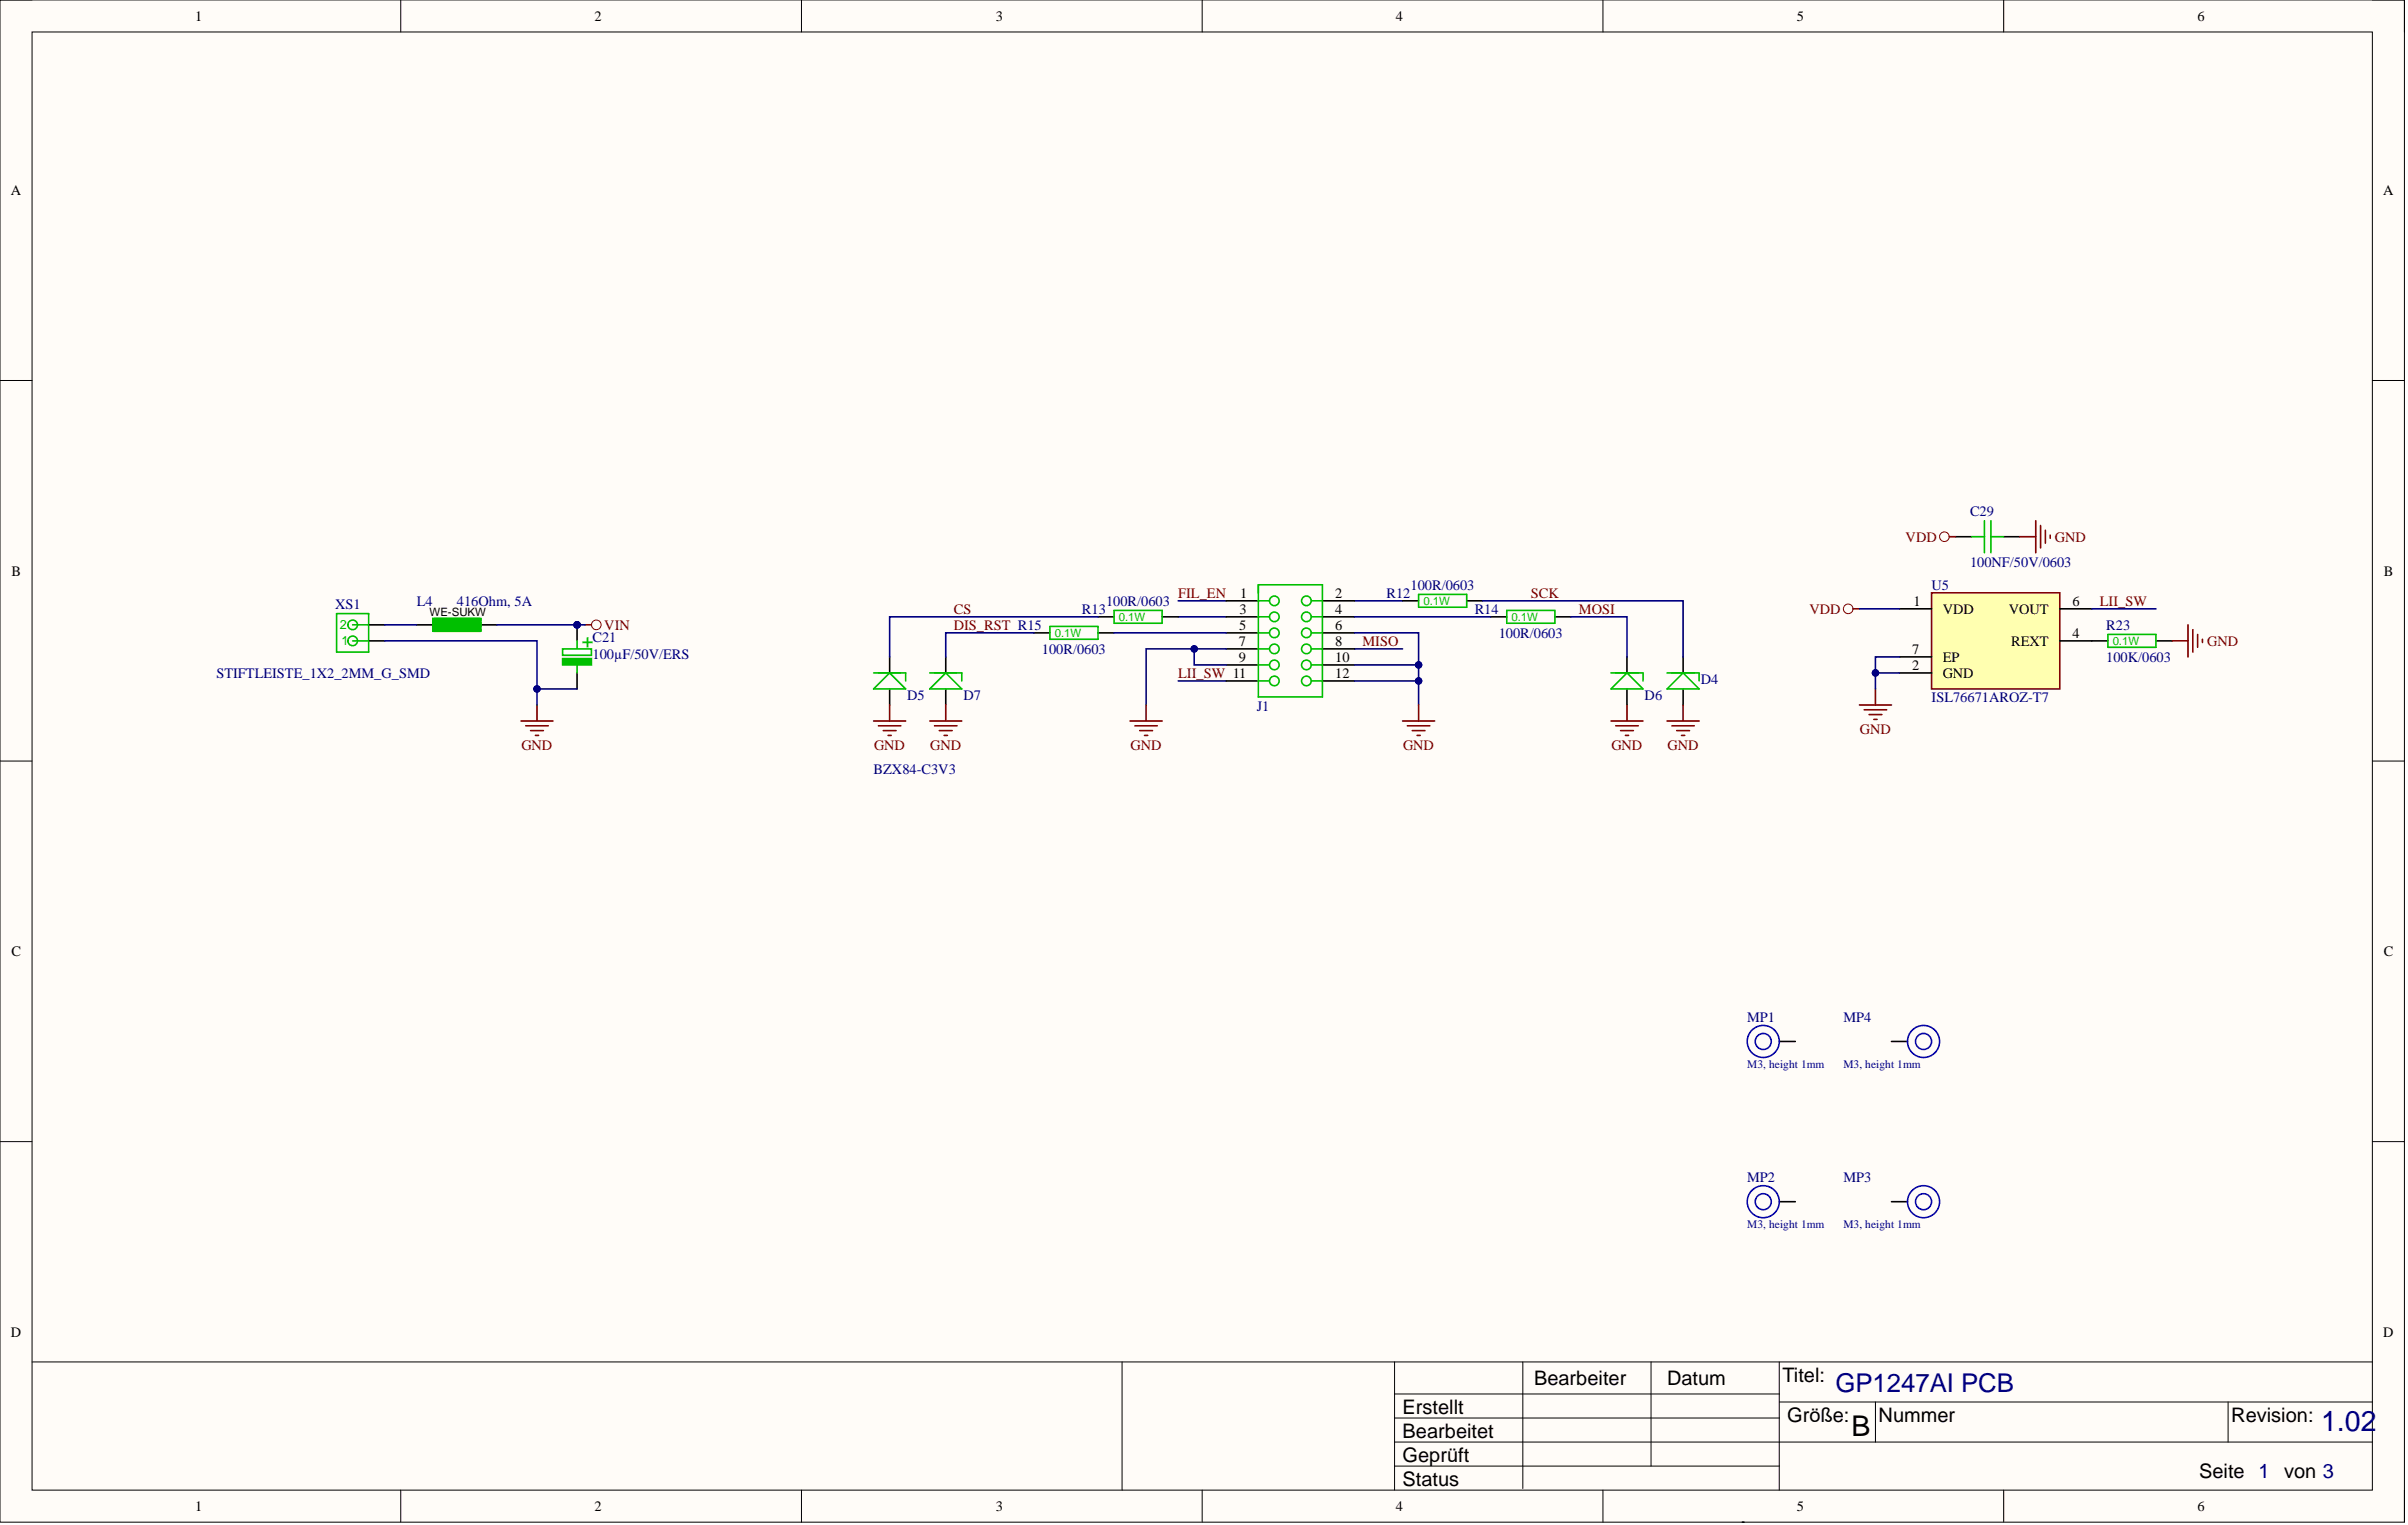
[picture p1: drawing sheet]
<svg xmlns="http://www.w3.org/2000/svg" width="381mm" height="241mm" viewBox="0 0 381 241" stroke-linecap="round" stroke-linejoin="round" font-family="sans-serif">
<defs><g id="words">
<text font-size="4.5" x="292.9" y="227.2">B</text>
<text font-size="4.5" fill="#000080" x="367.2" y="226.4">1.02</text>
<text font-size="4.1" fill="#000080" x="290.4" y="220.2">GP1247AI PCB</text>
<text font-size="3.2" fill="#00bf00" x="92.1" y="102.5">+</text>
<g font-size="3.2">
<text x="242.7" y="219.1">Bearbeiter</text>
<text x="263.8" y="219.1">Datum</text>
<text x="282" y="218.6">Titel:</text>
<text x="221.9" y="223.7">Erstellt</text>
<text x="221.9" y="227.5">Bearbeitet</text>
<text x="282.8" y="225">Größe:</text>
<text x="297.2" y="225">Nummer</text>
<text x="353" y="225">Revision:</text>
<text x="221.9" y="231.3">Geprüft</text>
<text x="348" y="233.8">Seite 1</text>
<text x="361.4" y="233.8">von 3</text>
<text x="221.9" y="235.1">Status</text>
</g>
<g font-size="2.3">
<text x="30.9" y="3.3">1</text>
<text x="94.1" y="3.3">2</text>
<text x="157.5" y="3.3">3</text>
<text x="220.9" y="3.3">4</text>
<text x="284.3" y="3.3">5</text>
<text x="347.7" y="3.3">6</text>
<text x="1.7" y="30.9">A</text>
<text x="377.1" y="30.9">A</text>
<text x="1.8" y="91.1">B</text>
<text x="196.2" y="94.6">1</text>
<text x="211.3" y="94.6">2</text>
<text x="302.7" y="95.8">1</text>
<text x="327.9" y="95.8">6</text>
<text x="377.2" y="91.1">B</text>
<text x="196.1" y="99.6">5</text>
<text x="196.1" y="97.1">3</text>
<text x="211.3" y="97.1">4</text>
<text x="211.3" y="99.6">6</text>
<text x="307.4" y="97.1">VDD</text>
<text x="317.8" y="97.1">VOUT</text>
<text x="327.9" y="100.9">4</text>
<text x="196" y="102.2">7</text>
<text x="196" y="104.7">9</text>
<text x="211.3" y="102.2">8</text>
<text x="211.3" y="104.7">10</text>
<text x="211.3" y="107.2">12</text>
<text x="302.5" y="106">2</text>
<text x="302.5" y="103.4">7</text>
<text x="307.4" y="107.2">GND</text>
<text x="307.4" y="104.7">EP</text>
<text x="318.2" y="102.2">REXT</text>
<text x="1.8" y="151.3">C</text>
<text x="377.2" y="151.3">C</text>
<text x="1.7" y="211.5">D</text>
<text x="377.1" y="211.5">D</text>
<text x="30.9" y="239.1">1</text>
<text x="94.1" y="239.1">2</text>
<text x="157.5" y="239.1">3</text>
<text x="220.9" y="239.1">4</text>
<text x="284.3" y="239.1">5</text>
<text x="347.7" y="239.1">6</text>
</g>
<g font-size="2.3" fill="#000080">
<text x="311.7" y="81.6">C29</text>
<text x="311.7" y="89.7">100NF/50V/0603</text>
<text x="65.9" y="95.8">L4</text>
<text x="72.3" y="95.8">416Ohm, 5A</text>
<text x="175" y="95.8">100R/0603</text>
<text x="219.4" y="94.6">R12</text>
<text x="223.2" y="93.3">100R/0603</text>
<text x="305.6" y="93.3">U5</text>
<text x="53" y="96.3">XS1</text>
<text x="93.8" y="101.7">C21</text>
<text x="171.2" y="97.1">R13</text>
<text x="233.3" y="97.1">R14</text>
<text x="237.1" y="100.9">100R/0603</text>
<text x="333.3" y="99.6">R23</text>
<text x="34.2" y="107.2">STIFTLEISTE_1X2_2MM_G_SMD</text>
<text x="93.8" y="104.2">100µF/50V/ERS</text>
<text x="164.9" y="103.4">100R/0603</text>
<text x="333.3" y="104.7">100K/0603</text>
<text x="143.6" y="110.8">D5</text>
<text x="152.4" y="110.8">D7</text>
<text x="198.8" y="112.6">J1</text>
<text x="260.2" y="110.8">D6</text>
<text x="269.1" y="108.3">D4</text>
<text x="305.6" y="111">ISL76671AROZ-T7</text>
<text x="138.2" y="122.4">BZX84-C3V3</text>
<text x="276.4" y="161.7">MP1</text>
<text x="291.7" y="161.7">MP4</text>
<text x="276.4" y="187.1">MP2</text>
<text x="291.7" y="187.1">MP3</text>
</g>
<g font-size="2.3" fill="#800000">
<text x="301.5" y="85.7">VDD</text>
<text x="325.1" y="85.7">GND</text>
<text x="186.4" y="94.6">FIL_EN</text>
<text x="242.2" y="94.6">SCK</text>
<text x="332.2" y="95.8">LII_SW</text>
<text x="95.6" y="99.6">VIN</text>
<text x="150.9" y="99.6">DIS_RST R15</text>
<text x="150.9" y="97.1">CS</text>
<text x="249.8" y="97.1">MOSI</text>
<text x="286.3" y="97.1">VDD</text>
<text x="186.4" y="107.2">LII_SW 11</text>
<text x="215.6" y="102.2">MISO</text>
<text x="349.2" y="102.2">GND</text>
<text x="82.5" y="118.6">GND</text>
<text x="138.3" y="118.6">GND</text>
<text x="147.2" y="118.6">GND</text>
<text x="178.9" y="118.6">GND</text>
<text x="222" y="118.6">GND</text>
<text x="255" y="118.6">GND</text>
<text x="263.9" y="118.6">GND</text>
<text x="294.3" y="116.1">GND</text>
</g>
<g font-size="2" fill="#00bf00">
<text x="53.8" y="99.5">2</text>
<text x="54" y="102">1</text>
</g>
<g font-size="1.8" fill="#00bf00">
<text x="225.2" y="95.7">0.1W</text>
<text x="166.9" y="100.8">0.1W</text>
<text x="177" y="98.2">0.1W</text>
<text x="239.2" y="98.2">0.1W</text>
<text x="334.3" y="102">0.1W</text>
</g>
<text font-size="1.8" x="68" y="97.5">WE-SUKW</text>
<g font-size="1.8" fill="#000080">
<text x="276.4" y="169">M3, height 1mm</text>
<text x="291.7" y="169">M3, height 1mm</text>
<text x="276.4" y="194.3">M3, height 1mm</text>
<text x="291.7" y="194.3">M3, height 1mm</text>
</g>
</g></defs>
<path d="M0 0h380.4v240.9h-380.4z" fill-rule="evenodd" fill="#fffcf8"/>
<path d="M0 0h380.4v240.9h-380.4z" fill="none" stroke="#000" stroke-width=".16"/>
<path d="M5.1 5.1h370.3v230.7h-370.3z" fill-rule="evenodd" fill="#fffcf8"/>
<g fill="none" stroke="#000" stroke-width=".16">
<path d="M0 0h5.1M63.4 0v5.1M126.8 0v5.1M190.2 0v5.1M253.6 0v5.1M317 0v5.1M375.4 0h5v5.1M5.1 5.1h370.3v230.7h-370.3zM0 60.2h5.1M375.4 60.2h5M0 120.4h5.1M375.4 120.4h5"/>
<path d="M0 180.6h5.1M375.4 180.6h5M5.1 215.5h370.3M177.5 215.5v20.3M220.7 215.5v20.3M240.9 215.5v20M261.2 215.5v16.5M281.5 215.5v20.3M63.4 235.8v5.1M126.8 235.8v5.1M190.2 235.8v5.1M220.7 224.4h60.8"/>
<path d="M220.7 220.6h60.8M220.7 228.2h154.7M220.7 232h60.8M253.6 235.8v5.1M281.5 221.8h93.9M296.7 221.8v6.4M317 235.8v5.1M352.5 221.8v6.4M380.4 235.8v5.1"/>
</g>
<g fill="none" stroke="#000" stroke-width=".25">
<path d="M194 97.6h5.1M194 95.1h5.1M209.2 97.6h5.1M209.2 95.1h5.1M194 100.1h5.1M194 102.7h5.1M194 105.2h5.1M194 107.7h5.1M209.2 100.1h5.1M209.2 102.7h5.1M209.2 105.2h5.1M209.2 107.7h5.1"/>
<path d="M275.7 240.9h.2"/>
</g>
<path d="M186.4 95.1h7.6M186.4 97.6h7.6M214.3 95.1h7.6M186.4 107.7h7.6M214.3 100.1h10.2v5.1M214.3 102.7h7.6" fill="none" stroke="#000080" stroke-width=".25"/>
<g fill="none" stroke="#00bf00" stroke-width=".25">
<path d="M199.1 97.6h1.8M199.1 95.1h1.8M199.1 92.5h10.1v17.8h-10.1zM207.5 97.6h1.7M207.5 95.1h1.7M199.1 100.1h1.8M199.1 102.7h1.8M199.1 105.2h1.8M199.1 107.7h1.8M207.5 100.1h1.7M207.5 102.7h1.7M207.5 105.2h1.7"/>
<path d="M207.5 107.7h1.7"/>
<circle cx="201.6" cy="95.1" r=".76"/>
<circle cx="201.6" cy="97.6" r=".76"/>
<circle cx="206.7" cy="95.1" r=".76"/>
<circle cx="206.7" cy="97.6" r=".76"/>
<circle cx="201.6" cy="107.7" r=".76"/>
<circle cx="201.6" cy="102.7" r=".76"/>
<circle cx="201.6" cy="100.1" r=".76"/>
<circle cx="201.6" cy="105.2" r=".76"/>
<circle cx="206.7" cy="107.7" r=".76"/>
<circle cx="206.7" cy="102.7" r=".76"/>
<circle cx="206.7" cy="100.1" r=".76"/>
<circle cx="206.7" cy="105.2" r=".76"/>
</g>
<circle cx="224.5" cy="105.2" r=".51" fill="#000080"/>
<circle cx="224.5" cy="105.2" r=".51" fill="none" stroke="#000080" stroke-width=".16"/>
<path d="M188.9 102.7v2.5h5.1" fill="none" stroke="#000080" stroke-width=".25"/>
<circle cx="188.9" cy="102.7" r=".51" fill="#000080"/>
<circle cx="188.9" cy="102.7" r=".51" fill="none" stroke="#000080" stroke-width=".16"/>
<path d="M214.3 105.2h10.2v2.5h-10.2" fill="none" stroke="#000080" stroke-width=".25"/>
<circle cx="224.5" cy="105.2" r=".51" fill="#000080"/>
<circle cx="224.5" cy="105.2" r=".51" fill="none" stroke="#000080" stroke-width=".16"/>
<circle cx="224.5" cy="107.7" r=".51" fill="#000080"/>
<circle cx="224.5" cy="107.7" r=".51" fill="none" stroke="#000080" stroke-width=".16"/>
<path d="M194 102.7h-12.7v8.8" fill="none" stroke="#000080" stroke-width=".25"/>
<circle cx="188.9" cy="102.7" r=".51" fill="#000080"/>
<circle cx="188.9" cy="102.7" r=".51" fill="none" stroke="#000080" stroke-width=".16"/>
<path d="M224.5 107.7v3.8" fill="none" stroke="#000080" stroke-width=".25"/>
<circle cx="224.5" cy="107.7" r=".51" fill="#000080"/>
<circle cx="224.5" cy="107.7" r=".51" fill="none" stroke="#000080" stroke-width=".16"/>
<g fill="none" stroke="#800000" stroke-width=".25">
<path d="M92.6 98.9h1M82.4 114.1h5.1M83.2 114.8h3.5M83.9 115.6h2.1M84.7 116.4h.5M85 111.5v2.6M138.2 114.1h5.1M139 114.8h3.5M139.7 115.6h2.1M140.5 116.4h.5M140.8 111.5v2.6M178.8 114.1h5.1"/>
<path d="M179.6 114.8h3.5M180.3 115.6h2.1M181.1 116.4h.5M181.3 111.5v2.6M221.9 114.1h5.1M222.7 114.8h3.5M223.4 115.6h2.1M224.2 116.4h.5M224.5 111.5v2.6"/>
</g>
<g fill="none" stroke="#000" stroke-width=".25">
<path d="M58.3 98.9h2.6M173.7 97.6h2.6M183.9 97.6h2.5M221.9 95.1h2.6M232.1 95.1h2.5M235.9 97.6h2.5M246 97.6h2.6M58.3 101.4h2.6M140.8 103.9v2.6M140.8 109v2.5M149.6 103.9v2.6M149.6 109v2.5"/>
<path d="M163.6 100.1h2.5M173.7 100.1h2.6M257.4 103.9v2.6M257.4 109v2.5M266.3 103.9v2.6M266.3 109v2.5M281.5 164.8h2.6M299.3 164.8h2.5M281.5 190.1h2.6M299.3 190.1h2.5"/>
</g>
<g fill="none" stroke="#00bf00" stroke-width=".25">
<path d="M53.3 97.1h5v6.1h-5zM55.8 98.9h2.5M166.1 99.1h7.6v2.1h-7.6zM176.3 96.6h7.6v2h-7.6zM224.5 94.1h7.6v2h-7.6zM238.4 96.6h7.6v2h-7.6zM55.8 101.4h2.5M138.2 106.5h5.1v1.2M138.2 109l2.6-2.5 2.5 2.5zM147.1 106.5h5.1v1.2M147.1 109l2.5-2.5 2.6 2.5zM254.9 106.5h5.1v1.2"/>
<path d="M254.9 109l2.5-2.5 2.6 2.5zM263.8 106.5h5v1.2M263.8 109l2.5-2.5 2.5 2.5z"/>
<circle cx="55.8" cy="98.9" r=".76"/>
<circle cx="55.8" cy="101.4" r=".76"/>
</g>
<circle cx="94.3" cy="98.9" r=".76" fill="none" stroke="#800000" stroke-width=".16"/>
<g fill="none" stroke="#00f" stroke-width=".25">
<circle cx="279" cy="164.8" r="2.54"/>
<circle cx="279" cy="164.8" r="1.27"/>
<circle cx="304.3" cy="164.8" r="2.54"/>
<circle cx="304.3" cy="164.8" r="1.27"/>
<circle cx="279" cy="190.1" r="2.54"/>
<circle cx="279" cy="190.1" r="1.27"/>
<circle cx="304.3" cy="190.1" r="2.54"/>
<circle cx="304.3" cy="190.1" r="1.27"/>
</g>
<circle cx="91.3" cy="98.9" r=".51" fill="#000080"/>
<circle cx="91.3" cy="98.9" r=".51" fill="none" stroke="#000080" stroke-width=".16"/>
<path d="M91.3 98.9v2.5M91.3 106.5v2.5" fill="none" stroke="#000" stroke-width=".25"/>
<circle cx="91.3" cy="98.9" r=".51" fill="#000080"/>
<circle cx="91.3" cy="98.9" r=".51" fill="none" stroke="#000080" stroke-width=".16"/>
<path d="M91.3 101.4v1.3M91.3 105.2v1.3" fill="none" stroke="#00bf00" stroke-width=".25"/>
<path d="M89 104.2h4.6v1h-4.6z" fill-rule="evenodd" fill="#00bf00"/>
<path d="M89 104.2h4.6v1h-4.6z" fill="none" stroke="#00bf00" stroke-width=".25"/>
<path d="M89 102.7h4.6v1h-4.6z" fill-rule="evenodd" fill="#fff"/>
<path d="M89 102.7h4.6v1h-4.6z" fill="none" stroke="#00bf00" stroke-width=".25"/>
<path d="M89.3 104.4h4v.6h-4z" fill-rule="evenodd" fill="#00bf00"/>
<path d="M89.3 104.4h4v.6h-4zM89.3 104.7h4" fill="none" stroke="#00bf00" stroke-width=".25"/>
<path d="M60.9 101.4h24.1v7.6h6.3" fill="none" stroke="#000080" stroke-width=".25"/>
<circle cx="85" cy="109" r=".51" fill="#000080"/>
<circle cx="85" cy="109" r=".51" fill="none" stroke="#000080" stroke-width=".16"/>
<path d="M85 109v2.5" fill="none" stroke="#000080" stroke-width=".25"/>
<circle cx="85" cy="109" r=".51" fill="#000080"/>
<circle cx="85" cy="109" r=".51" fill="none" stroke="#000080" stroke-width=".16"/>
<path d="M65.9 98.9h2.6M76.1 98.9h2.5" fill="none" stroke="#000" stroke-width=".25"/>
<path d="M68.5 97.9h7.6v2h-7.6z" fill="none" stroke="#00bf00" stroke-width=".25"/>
<path d="M68.7 98.1h7.1M68.7 98.6h7.1M68.7 99.6h7.1M68.7 99.1h7.1" fill="none" stroke="#00bf00" stroke-width=".76"/>
<path d="M60.9 98.9h5M78.6 98.9h12.7" fill="none" stroke="#000080" stroke-width=".25"/>
<circle cx="91.3" cy="98.9" r=".51" fill="#000080"/>
<circle cx="91.3" cy="98.9" r=".51" fill="none" stroke="#000080" stroke-width=".16"/>
<path d="M91.3 98.9h1.3" fill="none" stroke="#000080" stroke-width=".25"/>
<circle cx="91.3" cy="98.9" r=".51" fill="#000080"/>
<circle cx="91.3" cy="98.9" r=".51" fill="none" stroke="#000080" stroke-width=".16"/>
<path d="M305.6 93.8h20.3v15.2h-20.3z" fill-rule="evenodd" fill="#ffffb0"/>
<path d="M305.6 93.8h20.3v15.2h-20.3zM346.2 98.9v5M347 99.6v3.6M294.2 111.5h5.1M295 112.3h3.5M295.7 113.1h2.1M296.5 113.8h.5M296.7 109v2.5M343.7 101.4h2.5M347.7 100.4v2M348.5 101.2v.5" fill="none" stroke="#800000" stroke-width=".25"/>
<path d="M300.5 96.3h5.1M325.9 96.3h5.1M300.5 106.5h5.1M300.5 103.9h5.1M325.9 101.4h7.6M341.1 101.4h2.6" fill="none" stroke="#000" stroke-width=".25"/>
<path d="M333.5 100.4h7.6v2h-7.6z" fill="none" stroke="#00bf00" stroke-width=".25"/>
<path d="M331 96.3h10.1M300.5 103.9h-3.8v5.1" fill="none" stroke="#000080" stroke-width=".25"/>
<circle cx="296.7" cy="106.5" r=".51" fill="#000080"/>
<circle cx="296.7" cy="106.5" r=".51" fill="none" stroke="#000080" stroke-width=".16"/>
<path d="M296.7 106.5h3.8" fill="none" stroke="#000080" stroke-width=".25"/>
<circle cx="296.7" cy="106.5" r=".51" fill="#000080"/>
<circle cx="296.7" cy="106.5" r=".51" fill="none" stroke="#000080" stroke-width=".16"/>
<g fill="none" stroke="#800000" stroke-width=".16">
<circle cx="292.4" cy="96.3" r=".76"/>
<circle cx="307.6" cy="84.9" r=".76"/>
</g>
<g fill="none" stroke="#800000" stroke-width=".25">
<path d="M293.2 96.3h1M308.4 84.9h1M319.6 84.9h2.5M322.1 82.4v5.1M322.9 83.2v3.5M323.6 83.9v2M324.4 84.7v.5M147.1 114.1h5.1M147.9 114.8h3.5M148.6 115.6h2.1M149.4 116.4h.5M149.6 111.5v2.6"/>
<path d="M254.9 114.1h5.1M255.7 114.8h3.5M256.4 115.6h2M257.2 116.4h.5M257.4 111.5v2.6M263.8 114.1h5M264.5 114.8h3.6M265.3 115.6h2M266.1 116.4h.5M266.3 111.5v2.6"/>
</g>
<path d="M173.7 97.6h-32.9v6.3M214.3 97.6h21.6M234.6 95.1h31.7v8.8M248.6 97.6h8.8v6.3M294.2 96.3h6.3M163.6 100.1h-14v3.8M176.3 100.1h17.7" fill="none" stroke="#000080" stroke-width=".25"/>
<path d="M309.4 84.9h2.6M317 84.9h2.6" fill="none" stroke="#000" stroke-width=".25"/>
<path d="M312 84.9h2M314 82.4v5.1M315 84.9h2M315 82.4v5.1" fill="none" stroke="#00bf00" stroke-width=".25"/>
<use href="#words"/>
</svg>
